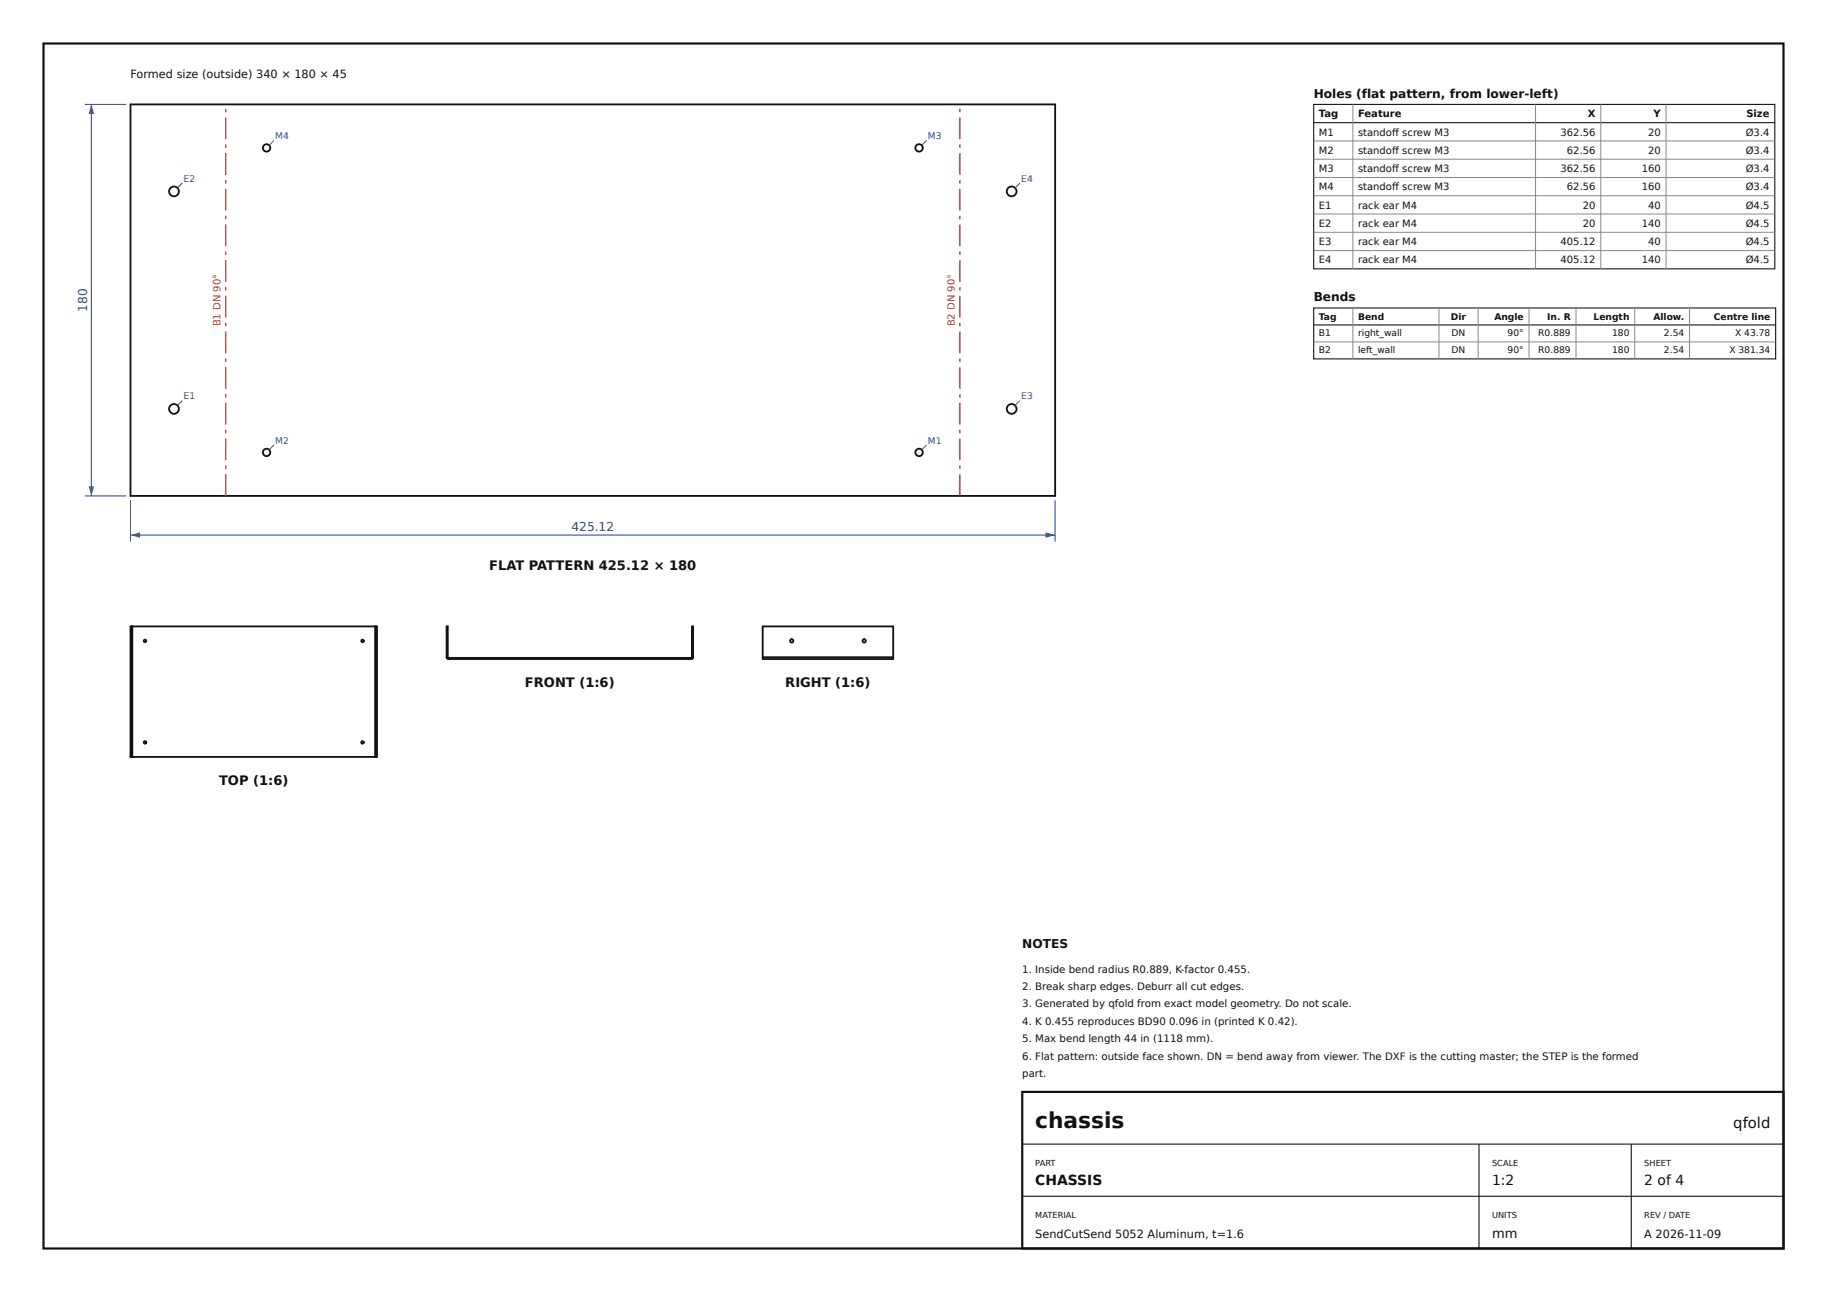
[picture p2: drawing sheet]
<svg xmlns="http://www.w3.org/2000/svg" width="420mm" height="297mm" viewBox="0 0 420 297" stroke-linecap="round" stroke-linejoin="round" font-family="sans-serif">
<defs><g id="words">
<text font-size="5" fill="#111" x="238" y="259.4">chassis</text>
<text font-size="3.4" fill="#111" x="398.5" y="259.4">qfold</text>
<g font-size="3.2" fill="#111">
<text x="238" y="272.5">CHASSIS</text>
<text x="343" y="272.5">1:2</text>
<text x="378" y="272.5">2 of 4</text>
</g>
<g font-size="3" fill="#111">
<text x="112.5" y="131">FLAT PATTERN 425.12 × 180</text>
<text x="120.7" y="158">FRONT (1:6)</text>
<text x="180.5" y="158">RIGHT (1:6)</text>
<text x="50.4" y="180.5">TOP (1:6)</text>
<text x="343" y="284.5">mm</text>
</g>
<g font-size="2.8" fill="#111">
<text x="302" y="22.5">Holes (flat pattern, from lower-left)</text>
<text x="302" y="69.3">Bends</text>
<text x="235" y="218">NOTES</text>
</g>
<g font-size="2.8" fill="#1d3f8f">
<text x="20" y="71.7" transform="rotate(-90 20 71.7)">180</text>
<text x="131.4" y="122">425.12</text>
</g>
<g font-size="2.6" fill="#111">
<text x="30" y="18">Formed size (outside) 340 × 180 × 45</text>
<text x="238" y="284.5">SendCutSend 5052 Aluminum, t=1.6</text>
<text x="378" y="284.5">A 2026-11-09</text>
</g>
<g font-size="2.3" fill="#111">
<text x="303.2" y="27">Tag</text>
<text x="312.2" y="27">Feature</text>
<text x="365" y="27">X</text>
<text x="380.1" y="27">Y</text>
<text x="401.5" y="27">Size</text>
<text x="303.2" y="31.1">M1</text>
<text x="303.2" y="35.3">M2</text>
<text x="312.2" y="31.1">standoff screw M3</text>
<text x="312.2" y="35.3">standoff screw M3</text>
<text x="358.8" y="31.1">362.56</text>
<text x="360.2" y="35.3">62.56</text>
<text x="378.9" y="31.1">20</text>
<text x="378.9" y="35.3">20</text>
<text x="401.3" y="31.1">Ø3.4</text>
<text x="401.3" y="35.3">Ø3.4</text>
<text x="303.2" y="39.5">M3</text>
<text x="312.2" y="39.5">standoff screw M3</text>
<text x="358.8" y="39.5">362.56</text>
<text x="377.4" y="39.5">160</text>
<text x="401.3" y="39.5">Ø3.4</text>
<text x="303.2" y="43.8">M4</text>
<text x="303.2" y="48">E1</text>
<text x="312.2" y="43.8">standoff screw M3</text>
<text x="312.2" y="48">rack ear M4</text>
<text x="360.2" y="43.8">62.56</text>
<text x="363.9" y="48">20</text>
<text x="377.4" y="43.8">160</text>
<text x="378.9" y="48">40</text>
<text x="401.3" y="43.8">Ø3.4</text>
<text x="401.3" y="48">Ø4.5</text>
<text x="303.2" y="52.2">E2</text>
<text x="312.2" y="52.2">rack ear M4</text>
<text x="363.9" y="52.2">20</text>
<text x="377.4" y="52.2">140</text>
<text x="401.3" y="52.2">Ø4.5</text>
<text x="303.2" y="56.3">E3</text>
<text x="312.2" y="56.3">rack ear M4</text>
<text x="358.8" y="56.3">405.12</text>
<text x="378.9" y="56.3">40</text>
<text x="401.3" y="56.3">Ø4.5</text>
<text x="303.2" y="60.5">E4</text>
<text x="312.2" y="60.5">rack ear M4</text>
<text x="358.8" y="60.5">405.12</text>
<text x="377.4" y="60.5">140</text>
<text x="401.3" y="60.5">Ø4.5</text>
<text x="235" y="223.6">1. Inside bend radius R0.889, K-factor 0.455.</text>
<text x="235" y="227.6">2. Break sharp edges. Deburr all cut edges.</text>
<text x="235" y="231.6">3. Generated by qfold from exact model geometry. Do not scale.</text>
<text x="235" y="235.6">4. K 0.455 reproduces BD90 0.096 in (printed K 0.42).</text>
<text x="235" y="239.6">5. Max bend length 44 in (1118 mm).</text>
<text x="235" y="243.6">6. Flat pattern: outside face shown. DN = bend away from viewer. The DXF is the cutting master; the STEP is the formed</text>
<text x="235" y="247.6">part.</text>
</g>
<g font-size="2.3" fill="#c0392b">
<text x="50.7" y="75" transform="rotate(-90 50.7 75)">B1 DN 90°</text>
<text x="219.5" y="75" transform="rotate(-90 219.5 75)">B2 DN 90°</text>
</g>
<g font-size="2.1" fill="#1d3f8f">
<text x="63.3" y="32">M4</text>
<text x="213.3" y="32">M3</text>
<text x="42.2" y="41.8">E2</text>
<text x="234.8" y="41.8">E4</text>
<text x="42.2" y="91.8">E1</text>
<text x="234.8" y="91.8">E3</text>
<text x="63.3" y="102">M2</text>
<text x="213.3" y="102">M1</text>
</g>
<g font-size="2.1" fill="#111">
<text x="303.2" y="73.5">Tag</text>
<text x="303.2" y="77.4">B1</text>
<text x="312.2" y="73.5">Bend</text>
<text x="312.2" y="77.4">right_wall</text>
<text x="333.6" y="73.5">Dir</text>
<text x="333.7" y="77.4">DN</text>
<text x="343.5" y="73.5">Angle</text>
<text x="346.6" y="77.4">90°</text>
<text x="353.6" y="77.4">R0.889</text>
<text x="355.7" y="73.5">In. R</text>
<text x="366.3" y="73.5">Length</text>
<text x="370.6" y="77.4">180</text>
<text x="380.1" y="73.5">Allow.</text>
<text x="382.5" y="77.4">2.54</text>
<text x="394" y="73.5">Centre line</text>
<text x="398.9" y="77.4">X 43.78</text>
<text x="303.2" y="81.3">B2</text>
<text x="312.2" y="81.3">left_wall</text>
<text x="333.7" y="81.3">DN</text>
<text x="346.6" y="81.3">90°</text>
<text x="353.6" y="81.3">R0.889</text>
<text x="370.6" y="81.3">180</text>
<text x="382.5" y="81.3">2.54</text>
<text x="397.6" y="81.3">X 381.34</text>
</g>
<g font-size="1.9" fill="#111">
<text x="238" y="268">PART</text>
<text x="343" y="268">SCALE</text>
<text x="378" y="268">SHEET</text>
<text x="238" y="280">MATERIAL</text>
<text x="343" y="280">UNITS</text>
<text x="378" y="280">REV / DATE</text>
</g>
</g></defs>
<path d="M10 10h400v277h-400zM235 251h175v36h-175z" fill="none" stroke="#111" stroke-width=".5"/>
<path d="M235 263h175M235 275h175M340 263v24M375 263v24" fill="none" stroke="#111" stroke-width=".25"/>
<g fill="none" stroke="#111" stroke-width=".42">
<path d="M30 24h212.6v90h-212.6z"/>
<circle cx="61.3" cy="34" r=".85"/>
<circle cx="211.3" cy="34" r=".85"/>
<circle cx="40" cy="44" r="1.13"/>
<circle cx="232.6" cy="44" r="1.12"/>
<circle cx="40" cy="94" r="1.12"/>
<circle cx="232.6" cy="94" r="1.12"/>
<circle cx="61.3" cy="104" r=".85"/>
<circle cx="211.3" cy="104" r=".85"/>
</g>
<path d="M51.9 114v-90M220.7 114v-90" fill="none" stroke="#c0392b" stroke-width=".28" stroke-dasharray="5 1.2 .8 1.2" stroke-linecap="butt"/>
<path d="M30 115v9.5M242.6 115v9.5M30 123h212.6" fill="none" stroke="#1d3f8f" stroke-width=".23"/>
<g fill="#1d3f8f">
<path d="M30 123l2.2-.6v1.2z"/>
<path d="M240.4 122.4l2.2 .6-2.2 .6z"/>
</g>
<path d="M19.5 24h9.5M21 24v90M19.5 114h9.5" fill="none" stroke="#1d3f8f" stroke-width=".23"/>
<g fill="#1d3f8f">
<path d="M20.4 111.8h1.2l-.6 2.2z"/>
<path d="M21 24l.6 2.2h-1.2z"/>
</g>
<path d="M63 32.3l-1.1 1.1M213 32.3l-1.1 1.1M41.9 42.1l-1.1 1.1M234.5 42.1l-1.2 1.1M41.9 92.1l-1.1 1.1M234.5 92.1l-1.2 1.1M63 102.3l-1.1 1.1M213 102.3l-1.1 1.1" fill="none" stroke="#1d3f8f" stroke-width=".23"/>
<path d="M302 24h106v37.8h-106zM302 28.2h106M302 70.8h106.2v11.7h-106.2zM302 74.7h106.2" fill="none" stroke="#111" stroke-width=".25"/>
<g fill="none" stroke="#888" stroke-width=".23">
<path d="M302 32.4h106M302 36.6h106M311 24v37.8M353 24v37.8M368 24v37.8M383 24v37.8M302 40.8h106M302 45h106M302 49.2h106M302 53.4h106M302 57.6h106M302 78.6h106.2"/>
<path d="M311 70.8v11.7M330.8 70.8v11.7M339.8 70.8v11.7M351.5 70.8v11.7M362.3 70.8v11.7M375.8 70.8v11.7M388.4 70.8v11.7"/>
</g>
<g fill="none" stroke="#111" stroke-width=".42">
<path d="M30 144h56.7v30h-56.7zM30.3 144v30M30.4 144v30M86.3 144v30M86.4 144v30M102.7 144h.2v7.1l.2 .1h55.8l.2-.1v-7.1h.2v7.2l-.4 .3h-55.9l-.3-.4zM175.3 144h30v7.5h-30zM175.3 151.1h30"/>
<circle cx="33.3" cy="147.3" r=".28"/>
<circle cx="83.3" cy="147.3" r=".28"/>
<circle cx="182" cy="147.3" r=".38"/>
<circle cx="198.7" cy="147.3" r=".38"/>
<circle cx="33.3" cy="170.7" r=".28"/>
<circle cx="83.3" cy="170.7" r=".28"/>
</g>
<use href="#words"/>
</svg>
